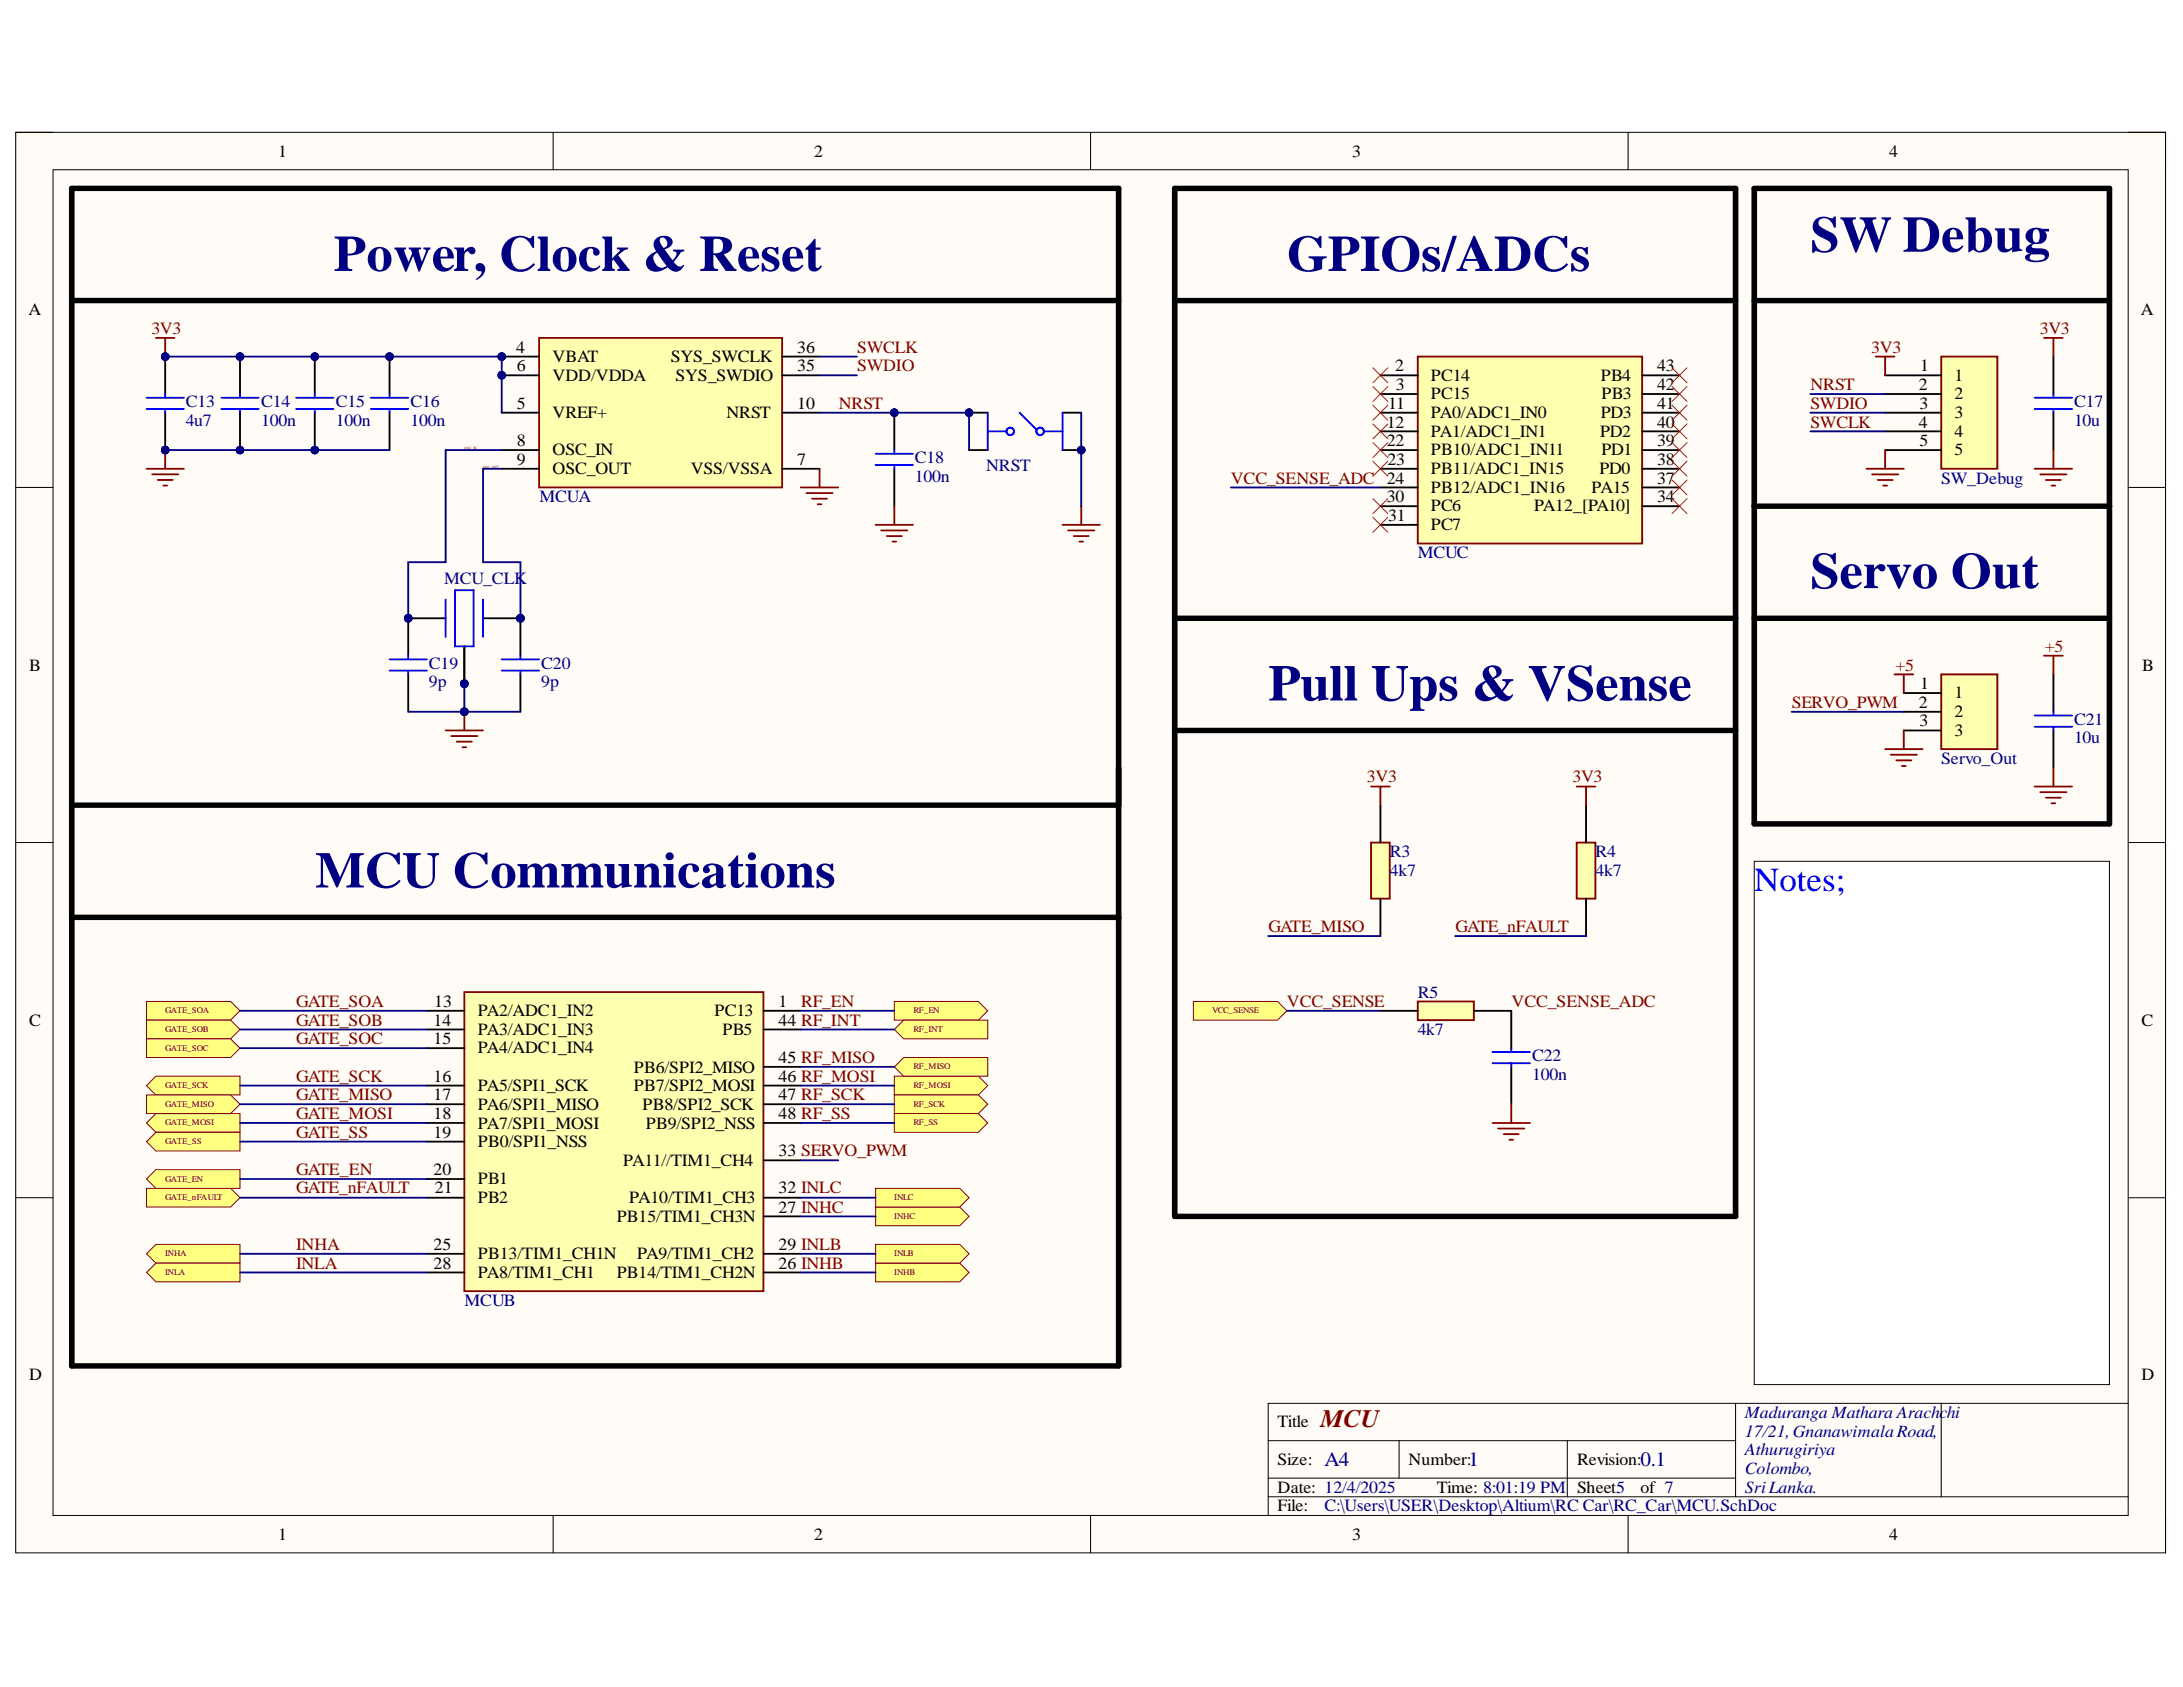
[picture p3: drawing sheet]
<svg xmlns="http://www.w3.org/2000/svg" width="279mm" height="216mm" viewBox="0 0 279 216" stroke-linecap="round" stroke-linejoin="round" font-family="sans-serif">
<defs><g id="words">
<g font-size="6.5" fill="#000080">
<text x="42.7" y="34.7">Power, Clock &amp; Reset</text>
<text x="164.7" y="34.7">GPIOs/ADCs</text>
<text x="231.7" y="32.2">SW Debug</text>
<text x="231.7" y="75.3">Servo Out</text>
<text x="162.3" y="89.6">Pull Ups &amp; VSense</text>
<text x="40.4" y="113.6">MCU Communications</text>
</g>
<text font-size="4.3" fill="#00f" x="224.5" y="114">Notes;</text>
<text font-size="3.2" fill="#800000" x="169" y="182.7">MCU</text>
<g font-size="2.6" fill="#000080">
<text x="169.5" y="187.6">A4</text>
<text x="188" y="187.6">1</text>
<text x="210" y="187.6">0.1</text>
</g>
<g font-size="2.2">
<text x="35.6" y="20">1</text>
<text x="104.2" y="20">2</text>
<text x="173.1" y="20">3</text>
<text x="241.8" y="20">4</text>
<text x="3.6" y="40.3">A</text>
<text x="274" y="40.3">A</text>
<text x="66.1" y="45.2">4</text>
<text x="66.2" y="47.5">6</text>
<text x="70.7" y="46.3">VBAT</text>
<text x="85.9" y="46.3">SYS_SWCLK</text>
<text x="102" y="45.2">36</text>
<text x="102" y="47.5">35</text>
<text x="178.6" y="47.5">2</text>
<text x="212.1" y="47.5">43</text>
<text x="245.7" y="47.5">1</text>
<text x="66.2" y="52.3">5</text>
<text x="70.7" y="53.5">VREF+</text>
<text x="70.7" y="48.7">VDD/VDDA</text>
<text x="86.5" y="48.7">SYS_SWDIO</text>
<text x="93" y="53.5">NRST</text>
<text x="102" y="52.3">10</text>
<text x="177.6" y="52.3">11</text>
<text x="178.7" y="49.9">3</text>
<text x="183.1" y="48.7">PC14</text>
<text x="183.1" y="51.1">PC15</text>
<text x="183.1" y="53.5">PA0/ADC1_IN0</text>
<text x="204.9" y="48.7">PB4</text>
<text x="204.9" y="53.5">PD3</text>
<text x="205" y="51.1">PB3</text>
<text x="212.1" y="49.9">42</text>
<text x="212.1" y="52.3">41</text>
<text x="245.6" y="49.9">2</text>
<text x="245.7" y="52.3">3</text>
<text x="250.1" y="48.7">1</text>
<text x="250.1" y="51.1">2</text>
<text x="250.1" y="53.5">3</text>
<text x="66.2" y="57.1">8</text>
<text x="66.2" y="59.5">9</text>
<text x="70.7" y="58.3">OSC_IN</text>
<text x="102" y="59.5">7</text>
<text x="177.5" y="54.7">12</text>
<text x="177.5" y="57.1">22</text>
<text x="177.6" y="59.5">23</text>
<text x="183.1" y="55.9">PA1/ADC1_IN1</text>
<text x="183.1" y="58.3">PB10/ADC1_IN11</text>
<text x="204.8" y="55.9">PD2</text>
<text x="205" y="58.3">PD1</text>
<text x="212.1" y="54.7">40</text>
<text x="212.1" y="57.1">39</text>
<text x="212.1" y="59.5">38</text>
<text x="245.6" y="54.7">4</text>
<text x="245.7" y="57.1">5</text>
<text x="250.1" y="58.3">5</text>
<text x="250.1" y="55.9">4</text>
<text x="70.7" y="60.7">OSC_OUT</text>
<text x="88.4" y="60.7">VSS/VSSA</text>
<text x="177.5" y="64.3">30</text>
<text x="183.1" y="60.7">PB11/ADC1_IN15</text>
<text x="183.1" y="63.1">PB12/ADC1_IN16</text>
<text x="183.1" y="65.5">PC6</text>
<text x="196.3" y="65.5">PA12_[PA10]</text>
<text x="203.7" y="63.1">PA15</text>
<text x="204.7" y="60.7">PD0</text>
<text x="212.1" y="64.3">34</text>
<text x="212.1" y="61.9">37</text>
<text x="177.6" y="66.6">31</text>
<text x="183.1" y="67.8">PC7</text>
<text x="3.7" y="85.8">B</text>
<text x="245.7" y="88.2">1</text>
<text x="250.1" y="89.4">1</text>
<text x="274.2" y="85.8">B</text>
<text x="245.6" y="90.6">2</text>
<text x="245.7" y="92.9">3</text>
<text x="250.1" y="91.8">2</text>
<text x="250.1" y="94.2">3</text>
<text x="3.7" y="131.3">C</text>
<text x="55.5" y="131.3">14</text>
<text x="55.6" y="128.9">13</text>
<text x="61.2" y="130.1">PA2/ADC1_IN2</text>
<text x="91.4" y="130.1">PC13</text>
<text x="99.7" y="128.9">1</text>
<text x="99.7" y="131.3">44 RF_INT</text>
<text x="274.1" y="131.3">C</text>
<text x="55.5" y="133.6">15</text>
<text x="61.2" y="132.4">PA3/ADC1_IN3</text>
<text x="61.2" y="134.8">PA4/ADC1_IN4</text>
<text x="81.1" y="137.3">PB6/SPI2_MISO</text>
<text x="92.5" y="132.4">PB5</text>
<text x="99.7" y="136.1">45 RF_MISO</text>
<text x="55.5" y="138.4">16</text>
<text x="55.5" y="140.8">17</text>
<text x="55.5" y="143.2">18</text>
<text x="61.2" y="139.6">PA5/SPI1_SCK</text>
<text x="61.2" y="142">PA6/SPI1_MISO</text>
<text x="81.1" y="139.6">PB7/SPI2_MOSI</text>
<text x="82.2" y="142">PB8/SPI2_SCK</text>
<text x="99.7" y="143.2">48 RF_SS</text>
<text x="99.7" y="140.8">47 RF_SCK</text>
<text x="99.7" y="138.4">46 RF_MOSI</text>
<text x="55.5" y="145.6">19</text>
<text x="61.2" y="144.4">PA7/SPI1_MOSI</text>
<text x="61.2" y="146.8">PB0/SPI1_NSS</text>
<text x="79.8" y="149.2">PA11//TIM1_CH4</text>
<text x="82.6" y="144.4">PB9/SPI2_NSS</text>
<text x="99.7" y="148">33 SERVO_PWM</text>
<text x="55.5" y="150.4">20</text>
<text x="55.7" y="152.7">21</text>
<text x="61.2" y="151.6">PB1</text>
<text x="61.2" y="154">PB2</text>
<text x="80.5" y="154">PA10/TIM1_CH3</text>
<text x="99.7" y="152.7">32 INLC</text>
<text x="99.7" y="155.2">27 INHC</text>
<text x="55.5" y="159.9">25</text>
<text x="61.2" y="161.1">PB13/TIM1_CH1N</text>
<text x="78.9" y="156.4">PB15/TIM1_CH3N</text>
<text x="81.5" y="161.1">PA9/TIM1_CH2</text>
<text x="99.7" y="159.9">29 INLB</text>
<text x="55.5" y="162.4">28</text>
<text x="61.2" y="163.6">PA8/TIM1_CH1</text>
<text x="78.9" y="163.6">PB14/TIM1_CH2N</text>
<text x="99.7" y="162.4">26 INHB</text>
<text x="3.7" y="176.7">D</text>
<text x="274.1" y="176.7">D</text>
<text x="163.5" y="182.7">Title</text>
<text x="163.5" y="187.5">Size:</text>
<text x="163.5" y="191">Date: 12/4/2025</text>
<text x="180.3" y="187.5">Number:</text>
<text x="183.9" y="191">Time: 8:01:19 PM</text>
<text x="201.8" y="187.5">Revision:</text>
<text x="201.8" y="191">Sheet5</text>
<text x="210" y="191">of 7</text>
<text x="35.6" y="197.1">1</text>
<text x="104.2" y="197.1">2</text>
<text x="163.5" y="193.4">File:</text>
<text x="173.1" y="197.1">3</text>
<text x="241.8" y="197.1">4</text>
</g>
<g font-size="2.2" fill="#800000">
<text x="19.4" y="42.7">3V3</text>
<text x="109.7" y="45.2">SWCLK</text>
<text x="109.7" y="47.5">SWDIO</text>
<text x="239.5" y="45.2">3V3</text>
<text x="261.1" y="42.7">3V3</text>
<text x="107.4" y="52.3">NRST</text>
<text x="231.7" y="52.3">SWDIO</text>
<text x="231.7" y="49.9">NRST</text>
<text x="231.7" y="54.7">SWCLK</text>
<text x="157.5" y="61.9">VCC_SENSE_ADC 24</text>
<text x="261.7" y="83.4">+5</text>
<text x="242.6" y="85.8">+5</text>
<text x="229.3" y="90.6">SERVO_PWM</text>
<text x="174.9" y="100.1">3V3</text>
<text x="201.3" y="100.1">3V3</text>
<text x="162.3" y="119.3">GATE_MISO</text>
<text x="186.3" y="119.3">GATE_nFAULT</text>
<text x="37.9" y="128.9">GATE_SOA</text>
<text x="37.9" y="131.3">GATE_SOB</text>
<text x="102.5" y="128.9">RF_EN</text>
<text x="164.7" y="128.9">VCC_SENSE</text>
<text x="193.5" y="128.9">VCC_SENSE_ADC</text>
<text x="37.9" y="133.6">GATE_SOC</text>
<text x="37.9" y="138.4">GATE_SCK</text>
<text x="37.9" y="140.8">GATE_MISO</text>
<text x="37.9" y="143.2">GATE_MOSI</text>
<text x="37.9" y="145.6">GATE_SS</text>
<text x="37.9" y="150.4">GATE_EN</text>
<text x="37.9" y="152.7">GATE_nFAULT</text>
<text x="37.9" y="159.9">INHA</text>
<text x="37.9" y="162.4">INLA</text>
</g>
<g font-size="2.2" fill="#000080">
<text x="23.8" y="52.1">C13</text>
<text x="33.4" y="52.1">C14</text>
<text x="43" y="52.1">C15</text>
<text x="52.5" y="52.1">C16</text>
<text x="265.5" y="52.1">C17</text>
<text x="23.8" y="54.5">4u7</text>
<text x="33.4" y="54.5">100n</text>
<text x="43" y="54.5">100n</text>
<text x="52.5" y="54.5">100n</text>
<text x="117.1" y="59.3">C18</text>
<text x="265.5" y="54.5">10u</text>
<text x="69" y="64.3">MCUA</text>
<text x="117.1" y="61.7">100n</text>
<text x="126.2" y="60.2">NRST</text>
<text x="248.5" y="61.9">SW_Debug</text>
<text x="181.5" y="71.5">MCUC</text>
<text x="56.8" y="74.8">MCU_CLK</text>
<text x="54.9" y="85.6">C19</text>
<text x="54.9" y="88">9p</text>
<text x="69.3" y="85.6">C20</text>
<text x="69.3" y="88">9p</text>
<text x="265.5" y="92.8">C21</text>
<text x="265.5" y="95.1">10u</text>
<text x="248.5" y="97.8">Servo_Out</text>
<text x="177.9" y="109.7">R3</text>
<text x="177.9" y="112.1">4k7</text>
<text x="204.2" y="109.7">R4</text>
<text x="204.2" y="112.1">4k7</text>
<text x="181.5" y="127.7">R5</text>
<text x="181.5" y="132.4">4k7</text>
<text x="196.1" y="135.8">C22</text>
<text x="196.1" y="138.2">100n</text>
<text x="59.5" y="167.1">MCUB</text>
<text x="223.3" y="181.5">Maduranga Mathara Arachchi</text>
<text x="223.3" y="183.9">17/21,GnanawimalaRoad,</text>
<text x="223.3" y="186.2">Athurugiriya</text>
<text x="223.3" y="188.7">Colombo,</text>
<text x="223.3" y="191">SriLanka.</text>
<text x="169.5" y="193.4">C:\Users\USER\Desktop\Altium\RC Car\RC_Car\MCU.SchDoc</text>
</g>
<g font-size="1.1" fill="#800000">
<text x="21.1" y="129.6">GATE_SOA</text>
<text x="116.9" y="129.6">RF_EN</text>
<text x="155.1" y="129.6">VCC_SENSE</text>
<text x="21.1" y="132.1">GATE_SOB</text>
<text x="21.1" y="134.5">GATE_SOC</text>
<text x="116.9" y="136.8">RF_MISO</text>
<text x="116.9" y="132.1">RF_INT</text>
<text x="21.1" y="139.3">GATE_SCK</text>
<text x="21.1" y="141.7">GATE_MISO</text>
<text x="116.9" y="139.3">RF_MOSI</text>
<text x="116.9" y="141.7">RF_SCK</text>
<text x="21.1" y="144">GATE_MOSI</text>
<text x="21.1" y="146.4">GATE_SS</text>
<text x="116.9" y="144">RF_SS</text>
<text x="21.1" y="151.2">GATE_EN</text>
<text x="21.1" y="153.6">GATE_nFAULT</text>
<text x="114.5" y="153.6">INLC</text>
<text x="21.1" y="160.8">INHA</text>
<text x="114.5" y="156">INHC</text>
<text x="114.5" y="160.8">INLB</text>
<text x="21.1" y="163.1">INLA</text>
<text x="114.5" y="163.1">INHB</text>
</g>
<g font-size=".4" fill="#800000">
<text x="59.5" y="57.5">OSC_IN</text>
<text x="61.8" y="59.9">OSC_OUT</text>
</g>
</g></defs>
<path d="M2 16.9h275.2v181.8h-275.2z" fill-rule="evenodd" fill="#fffcf8"/>
<path d="M2 16.9h275.2v181.8h-275.2z" fill="none" stroke="#000" stroke-width=".13"/>
<path d="M6.8 21.7h265.6v172.2h-265.6z" fill-rule="evenodd" fill="#fffcf8"/>
<g fill="none" stroke="#000" stroke-width=".13">
<path d="M2 16.9h4.8M70.8 16.9v4.8M139.6 16.9v4.8M208.4 16.9v4.8M272.4 16.9h4.8v4.8M6.8 21.7h265.6v172.2h-265.6zM2 62.4h4.8M272.4 62.4h4.8M2 107.8h4.8M272.4 107.8h4.8M2 153.3h4.8M272.4 153.3h4.8"/>
<path d="M222.1 179.6v12M248.5 179.6v12M272.4 179.6h-110.1v14.3M70.8 193.9v4.8M139.6 193.9v4.8M162.3 184.4h59.8M162.3 191.6h110.1M162.3 189.2h59.8M179.1 184.4v4.8M200.6 184.4v7.2M208.4 193.9v4.8M277.2 193.9v4.8"/>
</g>
<path d="M181.5 45.6h28.7v24h-28.7z" fill-rule="evenodd" fill="#ffffb0"/>
<path d="M181.5 45.6h28.7v24h-28.7z" fill="none" stroke="#800000" stroke-width=".24"/>
<g fill="none" stroke="#000" stroke-width=".24">
<path d="M176.7 48h4.8M176.7 50.4h4.8M176.7 52.8h4.8M176.7 55.2h4.8M176.7 57.6h4.8M176.7 60h4.8M210.2 48h4.8M210.2 50.4h4.8M210.2 52.8h4.8M210.2 55.2h4.8M210.2 57.6h4.8M210.2 60h4.8"/>
<path d="M176.7 62.4h4.8M176.7 64.8h4.8M176.7 67.2h4.8M210.2 62.4h4.8M210.2 64.8h4.8"/>
</g>
<circle cx="64.2" cy="45.6" r=".48" fill="#000080"/>
<circle cx="64.2" cy="45.6" r=".48" fill="none" stroke="#000080" stroke-width=".13"/>
<circle cx="64.2" cy="48" r=".48" fill="#000080"/>
<circle cx="64.2" cy="48" r=".48" fill="none" stroke="#000080" stroke-width=".13"/>
<path d="M69 43.2h31.1v19.2h-31.1z" fill-rule="evenodd" fill="#ffffb0"/>
<path d="M69 43.2h31.1v19.2h-31.1z" fill="none" stroke="#800000" stroke-width=".23"/>
<path d="M64.2 45.6h4.8" fill="none" stroke="#000" stroke-width=".23"/>
<circle cx="64.2" cy="45.6" r=".48" fill="#000080"/>
<circle cx="64.2" cy="45.6" r=".48" fill="none" stroke="#000080" stroke-width=".13"/>
<path d="M64.2 52.8h4.8M64.2 48h4.8" fill="none" stroke="#000" stroke-width=".23"/>
<circle cx="64.2" cy="48" r=".48" fill="#000080"/>
<circle cx="64.2" cy="48" r=".48" fill="none" stroke="#000080" stroke-width=".13"/>
<path d="M64.2 60h4.8M64.2 57.6h4.8M100.1 60h4.8M100.1 52.8h4.8M100.1 45.6h4.8M100.1 48h4.8" fill="none" stroke="#000" stroke-width=".23"/>
<path d="M59.4 127h38.3v38.2h-38.3z" fill-rule="evenodd" fill="#ffffb0"/>
<path d="M59.4 127h38.3v38.2h-38.3z" fill="none" stroke="#800000" stroke-width=".23"/>
<g fill="none" stroke="#000" stroke-width=".23">
<path d="M54.6 129.4h4.8M54.6 131.8h4.8M54.6 134.1h4.8M54.6 138.9h4.8M97.7 129.4h4.8M97.7 131.8h4.8M97.7 138.9h4.8M97.7 136.5h4.8M54.6 141.3h4.8M54.6 143.7h4.8M54.6 146.1h4.8M54.6 150.9h4.8"/>
<path d="M54.6 153.3h4.8M97.7 141.3h4.8M97.7 143.7h4.8M97.7 153.3h4.8M97.7 148.5h4.8M97.7 155.7h4.8M54.6 160.5h4.8M54.6 162.8h4.8M97.7 160.5h4.8M97.7 162.8h4.8"/>
</g>
<circle cx="52.2" cy="79.1" r=".48" fill="#000080"/>
<circle cx="52.2" cy="79.1" r=".48" fill="none" stroke="#000080" stroke-width=".13"/>
<circle cx="59.4" cy="87.5" r=".48" fill="#000080"/>
<circle cx="59.4" cy="87.5" r=".48" fill="none" stroke="#000080" stroke-width=".13"/>
<circle cx="66.6" cy="79.1" r=".48" fill="#000080"/>
<circle cx="66.6" cy="79.1" r=".48" fill="none" stroke="#000080" stroke-width=".13"/>
<circle cx="59.4" cy="87.5" r=".48" fill="#000080"/>
<circle cx="59.4" cy="87.5" r=".48" fill="none" stroke="#000080" stroke-width=".13"/>
<path d="M52.2 79.1h4.8" fill="none" stroke="#000" stroke-width=".23"/>
<circle cx="52.2" cy="79.1" r=".48" fill="#000080"/>
<circle cx="52.2" cy="79.1" r=".48" fill="none" stroke="#000080" stroke-width=".13"/>
<path d="M59.4 82.7v4.8" fill="none" stroke="#000" stroke-width=".23"/>
<circle cx="59.4" cy="87.5" r=".48" fill="#000080"/>
<circle cx="59.4" cy="87.5" r=".48" fill="none" stroke="#000080" stroke-width=".13"/>
<path d="M61.8 79.1h4.8" fill="none" stroke="#000" stroke-width=".23"/>
<circle cx="66.6" cy="79.1" r=".48" fill="#000080"/>
<circle cx="66.6" cy="79.1" r=".48" fill="none" stroke="#000080" stroke-width=".13"/>
<path d="M59.4 82.7v4.8" fill="none" stroke="#000" stroke-width=".23"/>
<circle cx="59.4" cy="87.5" r=".48" fill="#000080"/>
<circle cx="59.4" cy="87.5" r=".48" fill="none" stroke="#000080" stroke-width=".13"/>
<path d="M57 76.7v4.8M58.2 75.5h2.4v7.2h-2.4zM61.8 76.7v4.8" fill="none" stroke="#00f" stroke-width=".23"/>
<circle cx="30.7" cy="57.6" r=".48" fill="#000080"/>
<circle cx="30.7" cy="57.6" r=".48" fill="none" stroke="#000080" stroke-width=".13"/>
<circle cx="30.7" cy="45.6" r=".48" fill="#000080"/>
<circle cx="30.7" cy="45.6" r=".48" fill="none" stroke="#000080" stroke-width=".13"/>
<path d="M30.7 52.8v4.8" fill="none" stroke="#000" stroke-width=".23"/>
<circle cx="30.7" cy="57.6" r=".48" fill="#000080"/>
<circle cx="30.7" cy="57.6" r=".48" fill="none" stroke="#000080" stroke-width=".13"/>
<path d="M30.7 45.6v4.8" fill="none" stroke="#000" stroke-width=".23"/>
<circle cx="30.7" cy="45.6" r=".48" fill="#000080"/>
<circle cx="30.7" cy="45.6" r=".48" fill="none" stroke="#000080" stroke-width=".13"/>
<path d="M28.3 52.3h4.8M28.3 50.9h4.8M30.7 50.4v.5M30.7 52.3v.5" fill="none" stroke="#00f" stroke-width=".23"/>
<circle cx="21.1" cy="45.6" r=".48" fill="#000080"/>
<circle cx="21.1" cy="45.6" r=".48" fill="none" stroke="#000080" stroke-width=".13"/>
<circle cx="21.1" cy="57.6" r=".48" fill="#000080"/>
<circle cx="21.1" cy="57.6" r=".48" fill="none" stroke="#000080" stroke-width=".13"/>
<path d="M21.1 45.6v4.8" fill="none" stroke="#000" stroke-width=".23"/>
<circle cx="21.1" cy="45.6" r=".48" fill="#000080"/>
<circle cx="21.1" cy="45.6" r=".48" fill="none" stroke="#000080" stroke-width=".13"/>
<path d="M21.1 52.8v4.8" fill="none" stroke="#000" stroke-width=".23"/>
<circle cx="21.1" cy="57.6" r=".48" fill="#000080"/>
<circle cx="21.1" cy="57.6" r=".48" fill="none" stroke="#000080" stroke-width=".13"/>
<path d="M18.8 50.9h4.7M18.8 52.3h4.7M21.1 50.4v.5M21.1 52.3v.5" fill="none" stroke="#00f" stroke-width=".23"/>
<circle cx="52.2" cy="79.1" r=".48" fill="#000080"/>
<circle cx="52.2" cy="79.1" r=".48" fill="none" stroke="#000080" stroke-width=".13"/>
<path d="M52.2 79.1v4.8M52.2 86.3v4.8" fill="none" stroke="#000" stroke-width=".23"/>
<circle cx="52.2" cy="79.1" r=".48" fill="#000080"/>
<circle cx="52.2" cy="79.1" r=".48" fill="none" stroke="#000080" stroke-width=".13"/>
<path d="M49.9 85.8h4.7M49.9 84.4h4.7M52.2 83.9v.5M52.2 85.8v.5" fill="none" stroke="#00f" stroke-width=".23"/>
<circle cx="138.4" cy="57.6" r=".48" fill="#000080"/>
<circle cx="138.4" cy="57.6" r=".48" fill="none" stroke="#000080" stroke-width=".13"/>
<circle cx="124" cy="52.8" r=".48" fill="#000080"/>
<circle cx="124" cy="52.8" r=".48" fill="none" stroke="#000080" stroke-width=".13"/>
<path d="M136 52.8h2.4M136 57.6h2.4" fill="none" stroke="#000" stroke-width=".23"/>
<circle cx="138.4" cy="57.6" r=".48" fill="#000080"/>
<circle cx="138.4" cy="57.6" r=".48" fill="none" stroke="#000080" stroke-width=".13"/>
<path d="M124 52.8h2.4" fill="none" stroke="#000" stroke-width=".23"/>
<circle cx="124" cy="52.8" r=".48" fill="#000080"/>
<circle cx="124" cy="52.8" r=".48" fill="none" stroke="#000080" stroke-width=".13"/>
<path d="M124 57.6h2.4" fill="none" stroke="#000" stroke-width=".23"/>
<g fill="none" stroke="#00f" stroke-width=".23">
<path d="M126.4 55.2h2.4M126.4 52.8v4.8M130.5 52.8l2.1 2.2M133.6 55.2h2.4M136 52.8v4.8"/>
<circle cx="129.3" cy="55.2" r=".48"/>
<circle cx="133.1" cy="55.2" r=".48"/>
</g>
<path d="M19.9 43.2h2.4M21.1 43.2v2.4" fill="none" stroke="#800000" stroke-width=".23"/>
<circle cx="21.1" cy="45.6" r=".48" fill="#000080"/>
<circle cx="21.1" cy="45.6" r=".48" fill="none" stroke="#000080" stroke-width=".13"/>
<circle cx="40.3" cy="57.6" r=".48" fill="#000080"/>
<circle cx="40.3" cy="57.6" r=".48" fill="none" stroke="#000080" stroke-width=".13"/>
<circle cx="40.3" cy="45.6" r=".48" fill="#000080"/>
<circle cx="40.3" cy="45.6" r=".48" fill="none" stroke="#000080" stroke-width=".13"/>
<path d="M40.3 52.8v4.8" fill="none" stroke="#000" stroke-width=".23"/>
<circle cx="40.3" cy="57.6" r=".48" fill="#000080"/>
<circle cx="40.3" cy="57.6" r=".48" fill="none" stroke="#000080" stroke-width=".13"/>
<path d="M40.3 45.6v4.8" fill="none" stroke="#000" stroke-width=".23"/>
<circle cx="40.3" cy="45.6" r=".48" fill="#000080"/>
<circle cx="40.3" cy="45.6" r=".48" fill="none" stroke="#000080" stroke-width=".13"/>
<path d="M37.9 52.3h4.8M37.9 50.9h4.8M40.3 50.4v.5M40.3 52.3v.5" fill="none" stroke="#00f" stroke-width=".23"/>
<circle cx="49.9" cy="45.6" r=".48" fill="#000080"/>
<circle cx="49.9" cy="45.6" r=".48" fill="none" stroke="#000080" stroke-width=".13"/>
<path d="M49.9 45.6v4.8M49.9 52.8v4.8" fill="none" stroke="#000" stroke-width=".23"/>
<circle cx="49.9" cy="45.6" r=".48" fill="#000080"/>
<circle cx="49.9" cy="45.6" r=".48" fill="none" stroke="#000080" stroke-width=".13"/>
<path d="M47.5 52.3h4.7M47.5 50.9h4.7M49.9 50.4v.5M49.9 52.3v.5" fill="none" stroke="#00f" stroke-width=".23"/>
<circle cx="66.6" cy="79.1" r=".48" fill="#000080"/>
<circle cx="66.6" cy="79.1" r=".48" fill="none" stroke="#000080" stroke-width=".13"/>
<path d="M66.6 79.1v4.8M66.6 86.3v4.8" fill="none" stroke="#000" stroke-width=".23"/>
<circle cx="66.6" cy="79.1" r=".48" fill="#000080"/>
<circle cx="66.6" cy="79.1" r=".48" fill="none" stroke="#000080" stroke-width=".13"/>
<path d="M64.2 85.8h4.8M64.2 84.4h4.8M66.6 83.9v.5M66.6 85.8v.5" fill="none" stroke="#00f" stroke-width=".23"/>
<path d="M57 93.5h4.8M57.8 94.2h3.3M58.5 94.9h1.9M59.2 95.6h.5M59.4 91.1v2.4" fill="none" stroke="#800000" stroke-width=".23"/>
<circle cx="59.4" cy="91.1" r=".48" fill="#000080"/>
<circle cx="59.4" cy="91.1" r=".48" fill="none" stroke="#000080" stroke-width=".13"/>
<path d="M18.8 60h4.7M21.1 57.6v2.4M104.9 60v2.4M19.5 60.7h3.3M20.2 61.4h1.9M20.9 62.1h.5M102.5 62.4h4.8M103.2 63.1h3.4M103.9 63.8h1.9M104.6 64.5h.5" fill="none" stroke="#800000" stroke-width=".23"/>
<circle cx="21.1" cy="57.6" r=".48" fill="#000080"/>
<circle cx="21.1" cy="57.6" r=".48" fill="none" stroke="#000080" stroke-width=".13"/>
<path d="M136 67.2h4.8M136.7 67.9h3.4M137.4 68.6h1.9M138.1 69.3h.5M138.4 64.8v2.4" fill="none" stroke="#800000" stroke-width=".23"/>
<circle cx="114.5" cy="52.8" r=".48" fill="#000080"/>
<circle cx="114.5" cy="52.8" r=".48" fill="none" stroke="#000080" stroke-width=".13"/>
<path d="M114.5 52.8v4.8M114.5 60v4.8" fill="none" stroke="#000" stroke-width=".23"/>
<circle cx="114.5" cy="52.8" r=".48" fill="#000080"/>
<circle cx="114.5" cy="52.8" r=".48" fill="none" stroke="#000080" stroke-width=".13"/>
<path d="M112.1 59.5h4.8M112.1 58.1h4.8M114.5 57.6v.5M114.5 59.5v.5" fill="none" stroke="#00f" stroke-width=".23"/>
<path d="M112.1 67.2h4.8M112.8 67.9h3.3M113.5 68.6h1.9M114.2 69.3h.5M114.5 64.8v2.4" fill="none" stroke="#800000" stroke-width=".23"/>
<path d="M248.5 45.6h7.1v14.4h-7.1z" fill-rule="evenodd" fill="#ffffb0"/>
<path d="M248.5 45.6h7.1v14.4h-7.1z" fill="none" stroke="#800000" stroke-width=".24"/>
<path d="M241.3 48h7.2M241.3 50.4h7.2M241.3 52.8h7.2M241.3 57.6h7.2M241.3 55.2h7.2" fill="none" stroke="#000" stroke-width=".24"/>
<path d="M175.5 107.8h2.4v7.2h-2.4z" fill-rule="evenodd" fill="#ffffb0"/>
<path d="M175.5 107.8h2.4v7.2h-2.4z" fill="none" stroke="#800000" stroke-width=".24"/>
<path d="M176.7 103.1v4.7M176.7 115v4.8" fill="none" stroke="#000" stroke-width=".24"/>
<path d="M201.8 107.8h2.4v7.2h-2.4z" fill-rule="evenodd" fill="#ffffb0"/>
<path d="M238.9 60h4.8M240.1 45.6h2.4M241.3 45.6v2.4M241.3 57.6v2.4M239.6 60.7h3.4M240.3 61.4h1.9M241 62.1h.5M175.5 100.7h2.4M176.7 100.7v2.4M201.8 107.8h2.4v7.2h-2.4zM201.8 100.7h2.4M203 100.7v2.4" fill="none" stroke="#800000" stroke-width=".24"/>
<path d="M203 103.1v4.7M203 115v4.8" fill="none" stroke="#000" stroke-width=".24"/>
<g fill="none" stroke="#f00" stroke-width=".13">
<path d="M175.7 47.1l1.9 1.9M175.7 49.5l1.9 1.9M177.6 47.1l-1.9 1.9M177.6 49.5l-1.9 1.9M214 59l1.9 1.9M214 56.6l1.9 2M214 54.3l1.9 1.9M214 51.9l1.9 1.9M214 49.5l1.9 1.9M214 47.1l1.9 1.9M215.9 59l-1.9 1.9M215.9 56.6l-1.9 2"/>
<path d="M215.9 54.3l-1.9 1.9M215.9 51.9l-1.9 1.9M215.9 49.5l-1.9 1.9M215.9 47.1l-1.9 1.9M175.7 63.8l1.9 1.9M175.7 66.2l1.9 1.9M177.6 63.8l-1.9 1.9M177.6 66.2l-1.9 1.9M214 63.8l1.9 1.9M214 61.4l1.9 1.9M215.9 63.8l-1.9 1.9M215.9 61.4l-1.9 1.9"/>
</g>
<path d="M248.5 86.3h7.1v9.6h-7.1z" fill-rule="evenodd" fill="#ffffb0"/>
<g fill="none" stroke="#800000" stroke-width=".24">
<path d="M260.4 60h4.8M261.6 43.2h2.4M262.8 43.2v2.4M262.8 57.6v2.4M261.1 60.7h3.4M261.9 61.4h1.9M262.6 62.1h.4M241.3 95.9h4.8M242 96.6h3.3M242.5 86.3h2.4M242.7 97.3h1.9M243.4 98h.5"/>
<path d="M243.7 86.3v2.4M243.7 93.5v2.4M248.5 86.3h7.1v9.6h-7.1zM261.6 83.9h2.4M262.8 83.9v2.4M262.8 98.3v2.4M260.4 100.7h4.8M261.1 101.4h3.4M261.9 102.1h1.9M262.6 102.8h.4"/>
</g>
<path d="M262.8 45.6v4.8M262.8 52.8v4.8M243.7 88.7h4.8M243.7 91.1h4.8M243.7 93.5h4.8M262.8 86.3v4.8M262.8 93.5v4.8" fill="none" stroke="#000" stroke-width=".24"/>
<path d="M260.4 52.3h4.8M260.4 50.9h4.8M262.8 50.4v.5M262.8 52.3v.5M260.4 93h4.8M260.4 91.6h4.8M262.8 91.1v.5M262.8 93v.5" fill="none" stroke="#00f" stroke-width=".24"/>
<path d="M181.5 128.2h7.1v2.4h-7.1z" fill-rule="evenodd" fill="#ffffb0"/>
<path d="M181.5 128.2h7.1v2.4h-7.1zM191 143.7h4.8M191.7 144.4h3.4M192.5 145.1h1.9M193.2 145.9h.5M193.4 141.3v2.4" fill="none" stroke="#800000" stroke-width=".24"/>
<path d="M176.7 129.4h4.8M188.6 129.4h4.8v4.7M193.4 136.5v4.8" fill="none" stroke="#000" stroke-width=".24"/>
<path d="M191 136.1h4.8M191 134.6h4.8M193.4 134.1v.5M193.4 136.1v.4" fill="none" stroke="#00f" stroke-width=".24"/>
<path d="M9.2 24.1h134v150.7h-134zM9.2 38.5h134M150.4 24.1v131.6h71.7v-131.6h-71.7M150.4 38.5h71.7M224.5 38.5h45.5M224.5 24.1h45.5v81.3h-45.5zM150.4 79.1h71.7M224.5 79.1h45.5M224.5 64.8h45.5M150.4 93.5h71.7M9.2 103h134M9.2 117.4h134" fill="none" stroke="#000" stroke-width=".71"/>
<path d="M152.7 128.2h10.8l1.2 1.2-1.2 1.2h-10.8z" fill-rule="evenodd" fill="#ffff80"/>
<path d="M152.7 128.2h10.8l1.2 1.2-1.2 1.2h-10.8z" fill="none" stroke="#800000" stroke-width=".13"/>
<path d="M18.8 128.2h10.7l1.2 1.2-1.2 1.2h-10.7z" fill-rule="evenodd" fill="#ffff80"/>
<path d="M18.8 128.2h10.7l1.2 1.2-1.2 1.2h-10.7z" fill="none" stroke="#800000" stroke-width=".13"/>
<path d="M18.8 130.6h10.7l1.2 1.2-1.2 1.1h-10.7z" fill-rule="evenodd" fill="#ffff80"/>
<path d="M18.8 130.6h10.7l1.2 1.2-1.2 1.1h-10.7z" fill="none" stroke="#800000" stroke-width=".13"/>
<path d="M18.8 132.9h10.7l1.2 1.2-1.2 1.2h-10.7z" fill-rule="evenodd" fill="#ffff80"/>
<path d="M18.8 132.9h10.7l1.2 1.2-1.2 1.2h-10.7z" fill="none" stroke="#800000" stroke-width=".13"/>
<path d="M19.9 137.7h10.8v2.4h-10.8l-1.1-1.2z" fill-rule="evenodd" fill="#ffff80"/>
<path d="M19.9 137.7h10.8v2.4h-10.8l-1.1-1.2z" fill="none" stroke="#800000" stroke-width=".13"/>
<path d="M19.9 142.5h10.8v2.4h-10.8l-1.1-1.2z" fill-rule="evenodd" fill="#ffff80"/>
<path d="M19.9 142.5h10.8v2.4h-10.8l-1.1-1.2z" fill="none" stroke="#800000" stroke-width=".13"/>
<path d="M18.8 146.1l1.1-1.2h10.8v2.4h-10.8z" fill-rule="evenodd" fill="#ffff80"/>
<path d="M18.8 146.1l1.1-1.2h10.8v2.4h-10.8z" fill="none" stroke="#800000" stroke-width=".13"/>
<path d="M18.8 150.9l1.1-1.2h10.8v2.4h-10.8z" fill-rule="evenodd" fill="#ffff80"/>
<path d="M18.8 150.9l1.1-1.2h10.8v2.4h-10.8z" fill="none" stroke="#800000" stroke-width=".13"/>
<path d="M19.9 159.3h10.8v2.4h-10.8l-1.1-1.2z" fill-rule="evenodd" fill="#ffff80"/>
<path d="M19.9 159.3h10.8v2.4h-10.8l-1.1-1.2z" fill="none" stroke="#800000" stroke-width=".13"/>
<path d="M112.1 161.7h10.7l1.2 1.1-1.2 1.2h-10.7z" fill-rule="evenodd" fill="#ffff80"/>
<path d="M112.1 161.7h10.7l1.2 1.1-1.2 1.2h-10.7z" fill="none" stroke="#800000" stroke-width=".13"/>
<path d="M112.1 154.5h10.7l1.2 1.2-1.2 1.2h-10.7z" fill-rule="evenodd" fill="#ffff80"/>
<path d="M112.1 154.5h10.7l1.2 1.2-1.2 1.2h-10.7z" fill="none" stroke="#800000" stroke-width=".13"/>
<path d="M18.8 162.8l1.1-1.1h10.8v2.3h-10.8z" fill-rule="evenodd" fill="#ffff80"/>
<path d="M18.8 162.8l1.1-1.1h10.8v2.3h-10.8z" fill="none" stroke="#800000" stroke-width=".13"/>
<path d="M112.1 152.1h10.7l1.2 1.2-1.2 1.2h-10.7z" fill-rule="evenodd" fill="#ffff80"/>
<path d="M112.1 152.1h10.7l1.2 1.2-1.2 1.2h-10.7z" fill="none" stroke="#800000" stroke-width=".13"/>
<path d="M112.1 159.3h10.7l1.2 1.2-1.2 1.2h-10.7z" fill-rule="evenodd" fill="#ffff80"/>
<path d="M112.1 159.3h10.7l1.2 1.2-1.2 1.2h-10.7z" fill="none" stroke="#800000" stroke-width=".13"/>
<path d="M18.8 152.1h10.7l1.2 1.2-1.2 1.2h-10.7z" fill-rule="evenodd" fill="#ffff80"/>
<path d="M18.8 152.1h10.7l1.2 1.2-1.2 1.2h-10.7z" fill="none" stroke="#800000" stroke-width=".13"/>
<path d="M18.8 140.1h10.7l1.2 1.2-1.2 1.2h-10.7z" fill-rule="evenodd" fill="#ffff80"/>
<path d="M18.8 140.1h10.7l1.2 1.2-1.2 1.2h-10.7z" fill="none" stroke="#800000" stroke-width=".13"/>
<path d="M114.5 128.2h10.7l1.2 1.2-1.2 1.2h-10.7z" fill-rule="evenodd" fill="#ffff80"/>
<path d="M114.5 128.2h10.7l1.2 1.2-1.2 1.2h-10.7z" fill="none" stroke="#800000" stroke-width=".13"/>
<path d="M114.5 137.7h10.7l1.2 1.2-1.2 1.2h-10.7z" fill-rule="evenodd" fill="#ffff80"/>
<path d="M114.5 137.7h10.7l1.2 1.2-1.2 1.2h-10.7z" fill="none" stroke="#800000" stroke-width=".13"/>
<path d="M114.5 140.1h10.7l1.2 1.2-1.2 1.2h-10.7z" fill-rule="evenodd" fill="#ffff80"/>
<path d="M114.5 140.1h10.7l1.2 1.2-1.2 1.2h-10.7z" fill="none" stroke="#800000" stroke-width=".13"/>
<path d="M114.5 142.5h10.7l1.2 1.2-1.2 1.2h-10.7z" fill-rule="evenodd" fill="#ffff80"/>
<path d="M114.5 142.5h10.7l1.2 1.2-1.2 1.2h-10.7z" fill="none" stroke="#800000" stroke-width=".13"/>
<path d="M114.5 136.5l1.2-1.2h10.7v2.4h-10.7z" fill-rule="evenodd" fill="#ffff80"/>
<path d="M114.5 136.5l1.2-1.2h10.7v2.4h-10.7z" fill="none" stroke="#800000" stroke-width=".13"/>
<path d="M114.5 131.8l1.2-1.2h10.7v2.3h-10.7z" fill-rule="evenodd" fill="#ffff80"/>
<path d="M114.5 131.8l1.2-1.2h10.7v2.3h-10.7z" fill="none" stroke="#800000" stroke-width=".13"/>
<path d="M224.5 110.2h45.5v67h-45.5z" fill-rule="evenodd" fill="#fff"/>
<path d="M224.5 110.2h45.5v67h-45.5z" fill="none" stroke="#000" stroke-width=".13"/>
<path d="M175.7 51.9l1.9 1.9M175.7 54.3l1.9 1.9M175.7 56.6l1.9 2M175.7 59l1.9 1.9M177.6 51.9l-1.9 1.9M177.6 54.3l-1.9 1.9M177.6 56.6l-1.9 2M177.6 59l-1.9 1.9" fill="none" stroke="#f00" stroke-width=".13"/>
<path d="M59.4 87.5v3.6" fill="none" stroke="#000080" stroke-width=".23"/>
<circle cx="59.4" cy="91.1" r=".48" fill="#000080"/>
<circle cx="59.4" cy="91.1" r=".48" fill="none" stroke="#000080" stroke-width=".13"/>
<circle cx="59.4" cy="87.5" r=".48" fill="#000080"/>
<circle cx="59.4" cy="87.5" r=".48" fill="none" stroke="#000080" stroke-width=".13"/>
<path d="M21.1 57.6h28.8" fill="none" stroke="#000080" stroke-width=".23"/>
<circle cx="21.1" cy="57.6" r=".48" fill="#000080"/>
<circle cx="21.1" cy="57.6" r=".48" fill="none" stroke="#000080" stroke-width=".13"/>
<circle cx="30.7" cy="57.6" r=".48" fill="#000080"/>
<circle cx="30.7" cy="57.6" r=".48" fill="none" stroke="#000080" stroke-width=".13"/>
<circle cx="40.3" cy="57.6" r=".48" fill="#000080"/>
<circle cx="40.3" cy="57.6" r=".48" fill="none" stroke="#000080" stroke-width=".13"/>
<path d="M21.1 45.6h43.1v7.2" fill="none" stroke="#000080" stroke-width=".23"/>
<circle cx="64.2" cy="48" r=".48" fill="#000080"/>
<circle cx="64.2" cy="48" r=".48" fill="none" stroke="#000080" stroke-width=".13"/>
<circle cx="64.2" cy="45.6" r=".48" fill="#000080"/>
<circle cx="64.2" cy="45.6" r=".48" fill="none" stroke="#000080" stroke-width=".13"/>
<circle cx="49.9" cy="45.6" r=".48" fill="#000080"/>
<circle cx="49.9" cy="45.6" r=".48" fill="none" stroke="#000080" stroke-width=".13"/>
<circle cx="40.3" cy="45.6" r=".48" fill="#000080"/>
<circle cx="40.3" cy="45.6" r=".48" fill="none" stroke="#000080" stroke-width=".13"/>
<circle cx="30.7" cy="45.6" r=".48" fill="#000080"/>
<circle cx="30.7" cy="45.6" r=".48" fill="none" stroke="#000080" stroke-width=".13"/>
<circle cx="21.1" cy="45.6" r=".48" fill="#000080"/>
<circle cx="21.1" cy="45.6" r=".48" fill="none" stroke="#000080" stroke-width=".13"/>
<path d="M52.2 91.1h7.2M30.7 138.9h23.9M30.7 134.1h23.9M30.7 131.8h23.9M30.7 129.4h23.9M30.7 153.3h23.9M30.7 150.9h23.9M30.7 146.1h23.9M30.7 143.7h23.9M30.7 141.3h23.9M30.7 162.8h23.9M30.7 160.5h23.9" fill="none" stroke="#000080" stroke-width=".23"/>
<circle cx="59.4" cy="91.1" r=".48" fill="#000080"/>
<circle cx="59.4" cy="91.1" r=".48" fill="none" stroke="#000080" stroke-width=".13"/>
<path d="M64.2 57.6h-7.2v14.3h-4.8v7.2" fill="none" stroke="#000080" stroke-width=".23"/>
<circle cx="52.2" cy="79.1" r=".48" fill="#000080"/>
<circle cx="52.2" cy="79.1" r=".48" fill="none" stroke="#000080" stroke-width=".13"/>
<path d="M59.4 91.1h7.2" fill="none" stroke="#000080" stroke-width=".23"/>
<circle cx="59.4" cy="91.1" r=".48" fill="#000080"/>
<circle cx="59.4" cy="91.1" r=".48" fill="none" stroke="#000080" stroke-width=".13"/>
<path d="M64.2 60h-2.4v11.9h4.8v7.2" fill="none" stroke="#000080" stroke-width=".23"/>
<circle cx="66.6" cy="79.1" r=".48" fill="#000080"/>
<circle cx="66.6" cy="79.1" r=".48" fill="none" stroke="#000080" stroke-width=".13"/>
<path d="M104.9 52.8h19.1v4.8M102.5 138.9h12M102.5 136.5h12M102.5 131.8h12M102.5 129.4h12M102.5 155.7h9.6M102.5 153.3h9.6M102.5 148.5h4.8M102.5 143.7h12M102.5 141.3h12M102.5 162.8h9.6M102.5 160.5h9.6" fill="none" stroke="#000080" stroke-width=".23"/>
<circle cx="114.5" cy="52.8" r=".48" fill="#000080"/>
<circle cx="114.5" cy="52.8" r=".48" fill="none" stroke="#000080" stroke-width=".13"/>
<circle cx="124" cy="52.8" r=".48" fill="#000080"/>
<circle cx="124" cy="52.8" r=".48" fill="none" stroke="#000080" stroke-width=".13"/>
<path d="M104.9 48h4.8M104.9 45.6h4.8M138.4 52.8v12" fill="none" stroke="#000080" stroke-width=".23"/>
<path d="M231.7 50.4h9.6M157.5 62.4h19.2M229.3 91.1h14.4M162.3 119.8h14.4M186.2 119.8h16.8M164.7 129.4h12" fill="none" stroke="#000080" stroke-width=".24"/>
<circle cx="138.4" cy="57.6" r=".48" fill="#000080"/>
<circle cx="138.4" cy="57.6" r=".48" fill="none" stroke="#000080" stroke-width=".13"/>
<path d="M231.7 52.8h9.6M231.7 55.2h9.6" fill="none" stroke="#000080" stroke-width=".24"/>
<use href="#words"/>
</svg>
